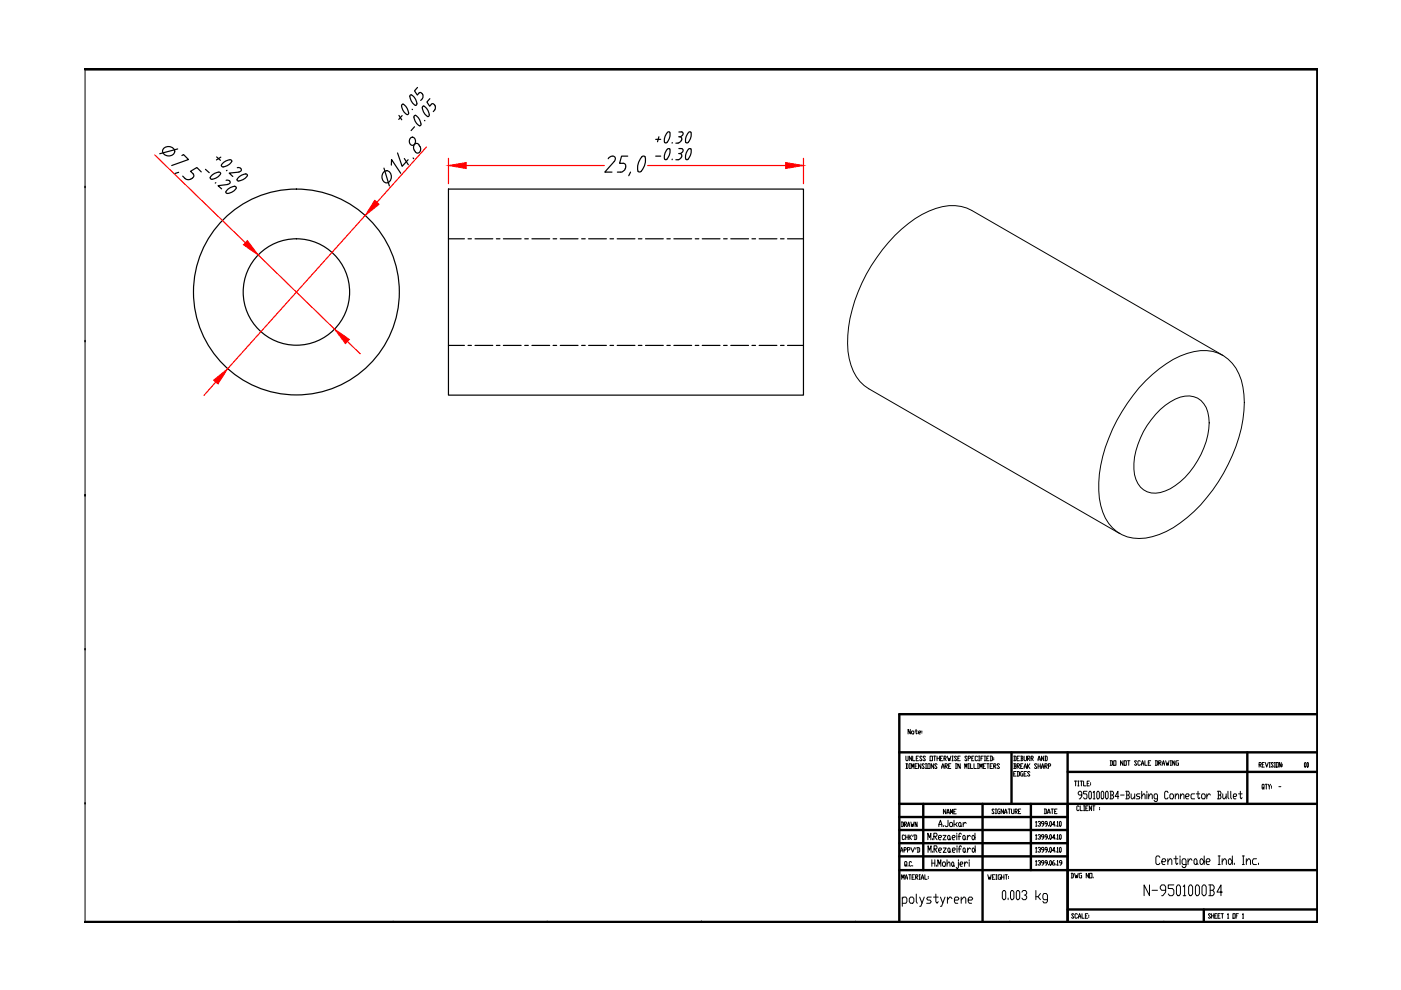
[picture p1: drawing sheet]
<svg xmlns="http://www.w3.org/2000/svg" width="297mm" height="210mm" viewBox="0 0 297 210" stroke-linecap="round" stroke-linejoin="round" font-family="sans-serif">
<!-- layer: 0 -->
<g fill="none" stroke="#000" stroke-width=".21">
<path d="M18 14.6v181M259.3 75.4l-53.3-30.8a9.7 9.7 0 0 0-9 .1 30.4 30.4 0 0 0-13.3 13.4 27.9 27.9 0 0 0-3.7 17.9 9.2 9.2 0 0 0 4.2 6.4l53.2 30.8M242.9 80.7a21.9 21.9 0 0 1 10.3-6.2 8.2 8.2 0 0 1 10 6.1 24.2 24.2 0 0 1-1.9 16 33.1 33.1 0 0 1-14 16.1 10.8 10.8 0 0 1-9.4 .7 9.3 9.3 0 0 1-4.8-7.7 29.6 29.6 0 0 1 4.8-18.4 36.7 36.7 0 0 1 5-6.6zM246 86.8a9.1 9.1 0 0 1 6.2-2.9 4.5 4.5 0 0 1 4.1 4.6 17.2 17.2 0 0 1-8.2 15.1 5.1 5.1 0 0 1-6.3-.3 7.5 7.5 0 0 1-1.3-6.4 18.5 18.5 0 0 1 5.5-10.1zM193 154.6v1l-.5-1v1M193.4 155l.4 .2-.2 .4-.3-.2zM194 155h.5M194.2 154.6v.8l.2 .2 .1-.2M194.7 155.3h.4v-.3l-.4 .2 .2 .4h.2M195.5 155v.2M195.5 155.3v.1M191.1 174.3h.3l.2 .2v.6l-.2 .2h-.3"/>
<path d="M191.2 174.3v1M191.8 174.8h.3l.1-.2-.1-.3h-.3v1M191.8 177.2l-.2-.2h-.2l-.1 .2 .1 .8 .4-.2M191.9 174.8l.3 .5M192 177v1M192 177.5h.5M192.1 160.3l.1 1 .3-.2v-.8M192.1 161.9h.3l.1 .2v.7l-.1 .1h-.3M192.2 161.9v1M192.4 175.3l.3-1 .2 1M192.4 174.9h.5M192.5 177v1"/>
<path d="M192.7 177v1M192.8 161.9h.2M192.8 162.9h.2M192.9 177.5l.4 .5M192.9 161.9v1M193.1 174.3l.2 1 .2-.5v.5l.3-1M193.1 179.7l.4 1 .4-1M193.3 177l-.6 .5M193.3 160.3v1l-.5-1v1M193.3 162.9v-1l.2 .7 .3-.7v1M193.5 160.3v1h.5M193.6 177l-.1 .4"/>
<path d="M193.8 177h.4l.2 .2v.6l-.2 .2h-.4M194 177v1M194 162.4h.3M194.2 179.7l-.1 .3M194.3 160.8h.2M194.4 174.3v1l-.4-1v1M194.5 179.7h.4l.1 .2v.6l-.1 .2h-.4M194.5 161.9h-.5v1h.5M194.6 179.7v1M194.7 160.3h-.4v1h.4M195.2 161.9v1l-.5-1v1M195.5 160.5l-.1-.2-.4 .2 .5 .6-.1 .2-.4-.2"/>
<path d="M196 162.1l-.2-.2-.3 .2 .5 .7-.2 .1-.3-.1M196.2 160.5l-.1-.2-.4 .2 .5 .6-.1 .2-.4-.2M196.2 161.9h.3M196.2 162.9h.3M196.3 161.9v1M196.7 161.9h.5v1h-.5zM196.7 178.1v-1.4l.4 .9 .3-.9v1.4M197.2 160.3h.5v1h-.5zM197.7 177.8v.3M198 161.9v1l-.6-1v1M198 160.3h.4M198 177.3h.5l.2-.2-.2-.4h-.5v1.4"/>
<path d="M198.2 160.3v1M198.2 177.3l.5 .8M198.7 162.1l-.2-.2-.3 .2 .5 .7-.2 .1-.3-.1M198.7 160.8h.5M198.7 160.3v1M199 177.6h.5l.1-.3-.1-.2h-.4l-.1 .2v.5l.1 .3h.4M199.1 175.3v-.5l.3-.9 .3 1.4M199.1 174.8h.6M199.2 160.3v1M199.4 160.8h.2M199.6 162.9l.3-1 .3 1M199.6 162.6h.6"/>
<path d="M199.9 160.3h-.5v1h.5M199.9 177.1h.7l-.7 1h.7M200 179.8h.6l-.6 .9h.6M200 175v.3M200.2 160.8l.4-.1-.1-.4h-.3v1M200.3 160.8l.3 .5M200.4 162.4h.3l.2-.1-.2-.4h-.3v1M200.5 162.4l.4 .5M200.5 171.6v1l-.5-1v1M200.8 172.6l.2-1 .3 1M200.8 172.3h.5M200.9 160.3l.2 1 .2-.5 .1 .5 .2-1"/>
<path d="M201 173.9v1.1l-.2 .3h-.3l-.1-.3M201.1 177.1l.3 .2v.5l-.1 .3-.4-.3v-.5zM201.1 179.8l.3 .2v.5l-.1 .2-.3-.2v-.5zM201.1 162.4h.3M201.4 177.8l.1 .3M201.5 174.4h.3l.2 .2v.4l-.2 .3h-.3l-.2-.3zM201.5 172.6v-1l.3 .7 .2-.7v1M201.6 161.9h-.5v1h.5M201.8 161.3h.3M201.8 160.3h.3M201.9 177.6h.5l.1-.3-.1-.2h-.3l-.2 .2v.5l.2 .3h.3M202 160.3v1"/>
<path d="M202.2 172.1h.3M202.3 173.9v1.4M202.6 161.9h.2M202.6 162.9h.2M202.6 174.8l.3 .5M202.7 161.9v1M202.7 171.6h-.5v1h.5M202.8 160.5l-.1-.2-.3 .2 .4 .6-.1 .2-.3-.2M202.9 176.7v.2M202.9 177.1v1M202.9 179.3v.3M202.9 179.8v.9"/>
<path d="M202.9 174.4l-.3 .4h-.3M203.1 160.8h.2M203.2 177.3h.5M203.4 174.4l.4 .2v.4l-.2 .3-.4-.3v-.4zM203.6 160.3h-.5v1h.5M203.6 161.9v1l-.5-1v1M203.8 175l.1 .3M203.8 176.9l-.1-.2-.4 .2v1.2M203.8 179.6l-.1-.3-.3 .3v1.1M204.2 174.4v.9M204.3 177.1l.3 .2v.5l-.1 .3-.4-.3v-.5zM204.3 179.8l.3 .2-.1 .7-.3-.2v-.5z"/>
<path d="M204.6 162.9v-1l.2 .7 .2-.7v1M204.6 177.8l.2 .3M204.9 174.6l-.3-.2-.4 .4M205 160.5l-.1-.2-.3 .2 .4 .6-.1 .2-.3-.2M205.1 177.1v1M205.1 179.8v.9M205.3 160.8l.5-.1-.1-.4h-.4v1M205.3 161.9h.2M205.3 162.9h.2M205.4 161.9v1M205.7 177.3l-.3-.2-.3 .5M205.8 161.9v1h.4"/>
<path d="M206 160.8h.2M206.2 177.1h.2l.3 .5-.3 .5-.3-.3v-.5zM206.3 179.8l.5 .5-.4 .4-.3-.2v-.5zM206.5 160.3h-.5v1h.5M206.5 161.9v1h.5M206.7 176.7v1.4M206.8 179.3v1.4M207.3 160.5l-.2-.2-.3 .2 .1 .8 .4-.2M207.3 161.9h.2M207.3 162.9h.2M207.3 161.9v1M207.5 161.3h.2"/>
<path d="M207.5 160.3h.2M207.6 160.3v1M207.7 162.9v-1l.3 .7 .2-.7v1M208 160.8h.2M208.5 160.3h-.5v1M208.5 162.4h.2M208.7 161.3h.3M208.7 160.3h.3M208.8 160.3v1M209 161.9h-.5v1h.5M209.2 160.8h.3M209.2 161.9h.5"/>
<path d="M209.5 161.9v1M209.7 160.3h-.5v1h.5M209.9 160.3h.4l.1 .2v.6l-.1 .2h-.4M209.9 162.4h.3M210.1 160.3v1M210.4 161.9h-.5v1h.5M210.7 162.4h.3l.2-.1-.2-.4h-.3v1M210.7 160.7v.1M210.7 161v.1M210.8 171.7l-.1-.2-.4 .2 .5 .7-.1 .1-.4-.1M210.8 162.4l.4 .5M211 172.5h.3"/>
<path d="M211 171.5h.3M211.2 171.5v1M211.9 162.1l-.1-.2-.4 .2 .5 .7-.1 .1-.4-.1M212 171.5h-.3l-.2 .2 .2 .8h.3v-.5h-.1M212.8 171.5v1l-.5-1v1M213 172.5l.2-1 .3 1M213 172.2h.5M213.7 171.5h.5M214 171.5v1M214.5 171.5v.9l.1 .1 .4-.1v-.9M214.9 160.3h.4l.1 .2v.6l-.1 .2h-.4M214.9 161.9h.4l.1 .2-.1 .3"/>
<path d="M214.9 164.1h.3M215.1 162.4h.2l.1 .4-.1 .1h-.4M215.1 160.3v1M215.1 161.9v1M215.2 172h.4l.1-.1-.1-.4h-.4v1M215.3 172l.4 .5M215.4 163.6h-.5v.9h.5M215.6 162.4h.4l.2-.1-.2-.4h-.4v1M215.6 163.6h.4l.2 .1v.7l-.2 .1h-.4M215.6 160.8h.3M215.8 162.4l.4 .5M215.8 163.6v.9"/>
<path d="M215.9 172h.3M216.2 160.3h-.6v1h.6M216.4 160.3h.3l.2 .2-.2 .3M216.4 171.5h-.5v1h.5M216.4 162.4h.2M216.5 160.8h.2l.2 .3-.2 .2h-.3M216.5 160.3v1M216.9 161.9h-.5v1h.5M216.9 163.6h-.4l-.1 .1 .1 .8h.4v-.4h-.2M217.1 160.3l.2 1 .3-.2v-.8M217.1 162.9l.3-1 .2 1M217.1 162.6h.5"/>
<path d="M217.1 164.1h.3M217.6 163.6h-.5v.9h.5M217.8 160.8l.6-.1-.2-.4h-.4v1M217.8 161.9v1M218 160.8l.4 .5M218 162.4l.4 .5M218.4 161.9l-.6 .5M218.4 163.7l-.4-.1-.2 .1 .6 .7-.2 .1-.4-.1M218.6 160.8l.5-.1-.2-.4h-.3v1M218.7 160.8l.4 .5M219.6 174.3l.1-.1v1M219.6 177.1l.1-.1v.9"/>
<path d="M219.6 179.8l.1-.1v1M219.6 175.2h.2M219.6 177.9h.2M219.8 162.1l-.1-.2-.4 .2 .5 .7-.1 .1-.4-.1M220.1 161.3l.2-1 .3 1M220.1 174.3l.4-.1 .1 .3-.3 .2M220.1 177.1l.4-.1 .1 .3-.3 .2M220.1 179.8l.4-.1 .1 .3-.3 .2M220.1 162.4h.5M220.1 161h.5M220.1 161.9v1M220.5 174.7l.1 .1-.1 .4-.4-.2"/>
<path d="M220.5 177.5l.1 .1-.1 .3-.4-.1M220.6 161.9v1M220.8 162.9l.3-1 .2 1M220.8 162.6h.5M221.3 160.3v1l-.5-1v1M221.3 174.7h-.4l-.1-.2 .1-.3 .4 .1v.5l-.4 .4M221.3 177.5h-.4l-.1-.2 .1-.3 .4 .1v.5l-.4 .3M221.4 171.5h.4l.1 .2v.7l-.5 .1M221.5 160.3h.4l.1 .2v.6l-.1 .2h-.4M221.5 162.4h.4l.1-.1-.1-.4h-.4v1M221.5 171.5v1M221.7 160.3v1"/>
<path d="M221.7 162.4l.3 .5M222 174.7h-.3l-.1-.2 .1-.3 .3 .1v.5l-.3 .4M222 177.5h-.3l-.1-.2 .1-.3 .3 .1v.5l-.3 .3M222.1 172.5l.3-1 .2 1M222.1 172.2h.5M222.3 162.4h.3l.2-.1-.2-.4h-.3v1M222.3 175v.2M222.3 177.8v.1M222.7 174.2l.2 .1-.1 .9-.3-.2zM222.7 177l.2 .1-.1 .8-.3-.1zM222.7 179.7l.2 .1-.1 .9-.3-.2zM222.9 171.5h.5"/>
<path d="M223.1 171.5v1M223.6 172h.3M223.6 174.8h-.5l.4-.6v1M223.6 177.6h-.5l.4-.6v.9M223.9 175v.2M223.9 177.8v.1M224.1 171.5h-.5v1h.5M224.2 174.3v-.1v1M224.2 177.1v-.1v.9M224.2 179.8v-.1v1M224.2 175.2h.2M224.2 177.9h.2"/>
<path d="M224.7 174.2l.3 .1-.1 .9-.3-.2zM224.7 177l.3 .1-.1 .8-.3-.1zM224.7 179.7l.3 .1-.1 .9-.3-.2zM227.8 165.6h.5M228 165.6v1M228.5 165.6h.3M228.5 166.6h.3M228.6 165.6v1M228.8 171l-.2-.1-.3 .1v.7l.1 .2 .4-.2M229 170.9v1h.5M229 165.6h.5M229.3 165.6v1"/>
<path d="M229.4 168.6h-.6l-.2-.3 .2-.5h.4l.2 .3v.8l-.4 .5h-.2M229.7 165.6v1h.6M229.7 170.9h.3M229.7 171.9h.3M229.9 170.9v1M230.2 171.4h.3M230.5 167.8h-.8v.5h.6l.2 .3v.5l-.2 .3h-.4l-.2-.3M230.5 166.1h.3M230.7 170.9h-.5v1h.5M231 165.6h-.5v1h.5M231 167.8h.2l.2 .3v1l-.2 .3h-.2l-.2-.3v-1zM231.2 165.9v.2"/>
<path d="M231.2 166.3v.2M231.4 170.9v1l-.4-1v1M231.7 170.9h.5M231.8 168.1l.2-.3v1.6M231.8 169.4h.4M231.9 170.9v1M232.7 167.8h.2l.2 .3v1l-.2 .3h-.2l-.2-.3v-1zM233.1 171.2v.2M233.1 171.5v.2M233.6 167.8h.2l.2 .3v1l-.2 .3h-.2l-.1-.3v-1zM234.6 167.8h.2l.2 .3v1l-.2 .3h-.2l-.2-.3v-1zM235.3 167.8h.6l.2 .3-.2 .5"/>
<path d="M235.4 161.3l.5 .1v.7l-.1 .2h-.4M235.5 168.6h.4l.2 .5-.2 .3h-.6M235.5 161.3v1M235.5 167.8v1.6M236.1 161.3h.5v1h-.5zM237.2 168.9h-.8l.6-1.1v1.6M237.6 168.6h.7M238.1 161.3v1l-.5-1v1M238.3 161.3h.5v1h-.5zM238.7 167.8h.6l.1 .3-.1 .5M238.9 168.6h.4l.1 .5-.1 .3h-.6M238.9 167.8v1.6"/>
<path d="M239.1 161.3h.5M239.3 161.3v1M239.8 168.3v.8l.2 .3h.2l.4-.5M240.6 168.3v1.1M241 161.4l-.1-.1-.4 .1 .5 .7-.1 .2-.4-.2M241.7 168.3h-.6l-.2 .3 .2 .3h.4l.2 .2-.2 .3h-.6M241.8 161.4l-.2-.1-.3 .1 .1 .9 .4-.2M242 162.3l.2-1 .3 1M242 161.9h.5M242.1 168.9l.3-.6h.2l.2 .3v.8M242.1 167.8v1.6M242.7 161.3v1h.5"/>
<path d="M243.2 167.8v.3M243.2 168.3v1.1M243.5 161.8h.2M243.5 168.9l.4-.6h.2l.2 .3v.8M243.5 168.3v1.1M244 161.3h-.5v1h.5M244.9 161.3l.5 .1v.7l-.1 .2h-.4M245.1 161.3v1M245.4 169.4h-.5l-.2-.3v-.5l.2-.3h.3l.2 .3v1.1l-.2 .2h-.3l-.2-.2M245.7 161.8h.3l.2-.4-.5-.1v1M245.8 161.8l.4 .5M246.4 162.3l.3-1 .2 1"/>
<path d="M246.4 161.9h.5M247.1 161.3l.3 1 .1-.5 .2 .5 .2-1M247.7 168.1l-.2-.3h-.4l-.2 .3v1l.2 .3h.4l.2-.3M248.1 161.3h.3M248.1 162.3h.3M248.2 168.3h.4l.2 .3v.5l-.2 .3h-.4l-.2-.3v-.5zM248.2 161.3v1M249.1 161.3v1l-.5-1v1M249.2 168.9l.3-.6h.2l.2 .3v.8M249.2 168.3v1.1M249.9 161.3l-.6 .1 .2 .9h.4v-.5h-.2M250.3 168.9l.4-.6h.1l.2 .3v.8"/>
<path d="M250.3 168.3v1.1M251.4 168.9h.6l.1-.3-.1-.3h-.4l-.2 .3v.5l.2 .3h.4M253.3 168.3h-.6l-.2 .3v.5l.2 .3h.6M253.6 168.3h.8M254 167.8v1.3l.2 .3 .2-.3M254.9 168.3h.4l.2 .3v.5l-.2 .3h-.4l-.1-.3v-.5zM255.9 168.3v1.1M256.6 168.6l-.1-.3h-.3l-.3 .6M258.1 167.8h.6l.2 .3-.2 .5M258.3 168.6h.4l.2 .5-.2 .3h-.6M258.3 167.8v1.6M259.2 168.3v.8l.2 .3h.2l.4-.5"/>
<path d="M260 168.3v1.1M260.4 167.8v1.3l.2 .3M260.9 167.8v1.3l.2 .3M261.5 168.9h.5l.2-.3-.2-.3h-.3l-.2 .3v.5l.2 .3h.3M262.6 168.3h.8M263 167.8v1.3l.1 .3 .3-.3M267 162.1l.4-.1-.1-.3h-.3v.9M267.1 162.1l.3 .5M267.6 162.1h.2M267.8 167l.1 .1-.2 .2-.1-.8 .1-.2h.2l.1 1M268.1 161.7h-.5v.9h.5M268.2 166.3h.5"/>
<path d="M268.3 161.7l.3 .9 .3-.9M268.5 166.3v1M268.9 166.3l.2 1M269.1 162.6h.2M269.1 161.7h.2M269.2 161.7v.9M269.4 166.3l-.3 .5M269.6 166.6v.2M269.6 167v.1M270 161.8l-.1-.1h-.3l-.1 .1 .5 .7-.1 .1h-.3l-.1-.1M270.2 162.6h.2M270.2 161.7h.2"/>
<path d="M270.3 161.7v.9M270.6 161.7h.4v.9h-.4zM271.1 166.8h.5M271.7 161.7v.9l-.5-.9v.9M271.9 162v.1M271.9 162.3v.2M276.7 161.7l.2 .1-.1 .8-.2-.1zM277.2 161.7l.2 .1-.1 .8-.2-.1zM190.9 180.7l.3-1 .2 1M190.9 180.4h.5M191.2 186.4v-.9l.2 .6 .3-.6v.9M191.3 190.5l.3-.3h.5l.2 .3v.7l-.2 .3h-.8"/>
<path d="M191.3 190.2v2M191.7 180.2h.3l.2-.2-.2-.3h-.3v1M191.9 186.4l.3-.9 .2 .9M191.9 186.1h.5M192 183.3l.2 .2-.3 .1v-.9l.4 .1-.1 .7 .1 .1M192.4 180.2h.4l.1-.2-.1-.3h-.4v1M192.5 183.5v.1M192.7 185.5h.4M192.9 185.5v.9M193 190.2h.5l.3 .3v.7l-.3 .3h-.5l-.2-.3v-.7zM193.3 182.8l-.2-.1-.3 .1v.7l.1 .1 .4-.1M193.4 186h.2"/>
<path d="M193.5 183.5v.1M193.9 185.5h-.5v.9h.5M194.1 186h.4l.1-.2-.1-.3h-.4v.9M194.2 186l.4 .4M194.3 189.6v1.6l.2 .3M194.9 185.5h.2M194.9 186.4h.2M195 185.5v.9M195 190.2l.5 1.3M195.3 186.4l.3-.9 .2 .9M195.3 186.1h.5M196 190.2l-.8 2h-.2"/>
<path d="M196.1 185.5v.9h.5M196.8 180.7v-1.4l.3 1 .3-1v1.4M196.8 185.8v.2M196.8 186.1v.2M197.4 190.2h-.7l-.2 .3 .2 .3h.5l.2 .4-.2 .3h-.7M197.6 182.3v1.4M197.6 183h.6M197.7 180.5v.2M197.9 190.2h1M198 180h.5l.2-.2-.2-.5h-.5v1.4M198.2 182.3v1.4M198.2 180l.5 .7"/>
<path d="M198.4 189.6v1.6l.3 .3 .2-.3M198.5 183.4v.3M198.8 183.7v-1.4l.4 .9 .3-.9v1.4M199 180.3h.5l.1-.3-.1-.2h-.3l-.2 .2v.5l.2 .2h.3M199.4 190.2l.5 1.3M200 182.8h.3l.1 .2-.1 .7h-.3l-.2-.3zM200.4 190.2l-.8 2h-.2M200.8 183.2l.5-.4 .1 .2v.7M200.8 182.3v1.4M200.9 190.2v1.3M201.4 180.5l.2 .2M201.8 190.5l-.2-.3h-.3l-.4 .6"/>
<path d="M201.9 180.3h.5l.2-.3-.2-.2h-.3l-.2 .2 .2 .7h.3M201.9 182.8l.3 .2-.1 .7-.3-.3zM202.2 183.4l.2 .3M202.4 190.8h.7l.2-.3-.2-.3h-.5l-.2 .3v.7l.2 .3h.5M203.2 182.8v1.1l-.2 .3-.3-.3M203.2 180h.5M203.2 182.3v.2M203.5 183.2h.5l.2-.2-.2-.2h-.3l-.2 .2 .2 .7h.3M203.8 190.8l.5-.6h.3l.2 .3v1M203.8 190.2v1.3M204.5 182.8v.9M204.6 180.5l.2 .2"/>
<path d="M205.1 183l-.3-.2-.3 .4M205.3 190.8h.7l.2-.3-.2-.3h-.5l-.2 .3v.7l.2 .3h.5M205.5 182.3v.2M205.5 182.8v.9M205.8 180l-.3-.2-.4 .5M209.4 185.5l.3 .9 .1-.4 .1 .4 .2-.9M210.4 186h.3M210.9 185.5h-.5v.9h.5M211.2 185.5h.2M211.2 186.4h.2M211.2 185.5v.9M212.1 185.5h-.3l-.2 .1 .2 .8h.3v-.4h-.1"/>
<path d="M212.3 186h.6M212.3 185.5v.9M212.8 188.8h.2l.2 .3v1.3l-.2 .4h-.2l-.3-.4v-1.3zM212.9 185.5v.9M213.1 185.5h.5M213.4 185.5v.9M213.7 190.4v.4M213.8 185.8v.2M213.8 186.1v.2M214.5 188.8h.2l.3 .3v1.3l-.3 .4h-.2l-.3-.4v-1.3zM215.7 188.8h.2l.3 .3v1.3l-.3 .4h-.2l-.2-.4v-1.3zM216.7 189.1l.2-.3h.5l.3 .3v.3l-.3 .4h-.2"/>
<path d="M217.4 189.8l.3 .3v.3l-.3 .4h-.5l-.2-.4M219.6 182.6l.1-.1v.9M219.6 183.4h.2M219.6 180.7h.2M219.6 188.8v2M220.1 182.6l.4-.1 .1 .3-.3 .2M220.1 190.1l.5 .7M220.5 183l.1 .1-.1 .3-.4-.1M220.5 180.2l.1 .1-.1 .4-.4-.2M220.6 189.4l-.5 .7h-.5M221.3 183h-.4l-.1-.2 .1-.3 .4 .1v.5l-.4 .3M221.3 180.2h-.4l-.1-.2 .1-.3 .4 .1v.5l-.4 .4"/>
<path d="M222 183h-.3l-.1-.2 .1-.3 .3 .1v.5l-.3 .3M222 180.2h-.3l-.1-.2 .1-.3 .3 .1v.5l-.3 .4M222.1 190.8h-.8l-.2-.4v-.6l.2-.4h.5l.3 .4v1.3l-.3 .3h-.5l-.2-.3M222.3 180.5v.2M222.3 183.3v.1M222.7 182.5l.2 .1-.1 .8-.3-.1zM223.5 182.5l-.4 .3v.5l.4 .1 .1-.3-.5-.1M223.6 180.3h-.5l.4-.6v1M223.9 180.5v.2M223.9 183.3v.1M224.2 182.6v-.1v.9M224.2 183.4h.2"/>
<path d="M224.2 180.7h.2M225.1 183h-.4l-.1-.2 .1-.3 .4 .1v.5l-.4 .3M227.1 185.2h.4l.1 .1v.7l-.1 .1h-.4M227.2 185.2v.9M227.7 193.9l-.2-.2-.3 .2 .5 .6-.2 .2-.3-.2M227.8 185.2l.3 .9 .1-.5 .1 .5 .3-.9M228.4 193.9l-.1-.2-.4 .2 .1 .8 .4-.2M228.6 194.7l.3-1 .3 1M228.6 194.4h.6M229.3 185.2h-.4l-.1 .1 .1 .8h.4v-.5h-.1M229.4 193.7v1h.5M230.1 194.2h.3"/>
<path d="M230.6 193.7h-.5v1h.5M230.8 185.2v.9l-.5-.9v.9M230.8 194v.2M230.8 194.4v.1M231 185.2h.5v.9h-.5zM231.8 186v.1M243.7 187.6v2.3l-1.1-2.3v2.3M244.3 188.8h1.1M245.9 181.8l-.2-.3h-.4l-.2 .3v1.2l.2 .3h.4l.2-.3M246.3 182.7h.7l.2-.3-.2-.3h-.5l-.2 .3v.6l.2 .3h.5M247.1 188.8h-.8l-.3-.4v-.4l.3-.4h.5l.3 .4v1.1l-.6 .8h-.2M247.6 182.7l.4-.6h.2l.3 .3v.9"/>
<path d="M247.6 182.1v1.2M248.9 187.6h-1.2v.8h.9l.3 .4v.7l-.3 .4h-.6l-.3-.4M248.9 182.1h.8M249.3 181.5v1.5l.2 .3 .2-.3M249.7 187.6h.3l.3 .4v1.5l-.3 .4h-.3l-.3-.4v-1.5zM250.2 181.5v.3M250.2 182.1v1.2M250.9 188l.3-.4v2.3M250.9 189.9h.5M251.5 183.3h-.7l-.2-.3v-.6l.2-.3h.4l.3 .3v1.2l-.3 .3h-.4l-.2-.3M251.9 182.1v1.2M252.3 187.6h.3l.3 .4v1.5l-.3 .4h-.3l-.3-.4v-1.5z"/>
<path d="M252.7 182.4l-.2-.3h-.2l-.4 .6M253.4 182.1h.2l.2 .3v.6l-.2 .3h-.2l-.2-.3v-.6zM253.7 187.6h.3l.3 .4v1.5l-.3 .4h-.3l-.3-.4v-1.5zM253.8 183l.2 .3M254.6 182.1h.2l.5 .6-.5 .6h-.2l-.2-.3v-.6zM255.1 187.6h.3l.3 .4v1.5l-.3 .4h-.3l-.3-.4v-1.5zM255.3 181.5v1.8M255.7 182.7h.7l.2-.3-.2-.3h-.5l-.2 .3v.6l.2 .3h.5M256.3 187.6h.8l.3 .4v.4l-.3 .4M256.6 188.8h.5l.3 .3v.4l-.3 .4h-.8M256.6 187.6v2.3M256.7 193.9l-.2-.2-.3 .2 .5 .6-.2 .2-.3-.2"/>
<path d="M256.9 194.2h.4M256.9 193.7v1M257.3 193.7v1M257.6 194.2h.2M258 193.7h-.4v1h.4M258.2 194.2h.3M258.3 181.5h.4M258.3 183.3h.4M258.5 181.5v1.8M258.7 193.7h-.5v1h.5M258.9 193.7h.5M259.1 182.7l.4-.6h.3l.2 .3v.9"/>
<path d="M259.1 182.1v1.2M259.2 189.1h-1.2l.9-1.5v2.3M259.2 193.7v1M260.3 193.9l.1-.2v1M260.3 194.7h.2M260.6 182.1h.3l.4 .6-.4 .6h-.3l-.2-.3v-.6zM261.3 181.5v1.8M261.4 193.7h.5v1h-.5zM261.7 183v.3M262.1 194.2h.2M262.6 193.7h-.5v1M263.4 181.5h.4"/>
<path d="M263.4 183.3h.4M263.4 193.9l.2-.2v1M263.4 194.7h.3M263.6 181.5v1.8M264.2 182.7l.5-.6h.2l.2 .3v.9M264.2 182.1v1.2M266.4 182.1h-.6l-.2 .3v.6l.2 .3h.6M266.8 183v.3"/>
</g>
<g fill="none" stroke="#000" stroke-width=".25">
<path d="M88.5 18.5l-.6 .8 .6 .9 .3-.4M88.8 19.7l.4-.1 .2 .2M89.5 19.8l.1 .3M34.7 31.4a1.38 1.38 0 0 1 2.3 .7 1.34 1.34 0 0 1-1.3 1 1.34 1.34 0 0 1-1.2-1.1zM37.7 31.6l-3.8 1M37.9 36.5l-.8 .3M38.6 33l.3-.2 1.1 1-3.6 1.3M38.7 37.3a1.29 1.29 0 0 0 1.7 .7M40.8 37.8l-.3 .2M42.7 36.4l-1-.9-1.3 .8 .5 .5a.55 .55 0 0 1-.1 1M43.6 35.9l.8 .7M44.5 37.7a2.12 2.12 0 0 1 2.2-1.1l.1 .1a1.95 1.95 0 0 1-2.1 1.2l-.1-.2"/>
<path d="M45.8 38.7l-.2 .1M45.9 33.3l.8 .7M46.8 33.3l-.9 .6M47 35.1v.2l.3 .1M47.9 38.2l.8 .2M48.1 36.1l-.1 .1M48.3 39.1l-2.1 .3 .8 .6M48.7 38.3l.1 .5-.5 .3M49.1 34.2v-.2a2.01 2.01 0 0 0-2.2 1M49.1 34.2a2.4 2.4 0 0 1-1.8 1.2M50.1 39.8l-.1-.2a1.98 1.98 0 0 0-2.1 1.1M50.1 39.8a2.12 2.12 0 0 1-2.1 1.1l-.1-.2"/>
<path d="M50.3 35.6l.7 .1M51 35.7l.2 .3-.3 .4-2.3 .3 .8 .7M52.1 36.9l.3 .1v.2M52.1 36.9a2.08 2.08 0 0 0-1.8 1.3v.1a2.18 2.18 0 0 0 2.2-1.1M81.4 36.4a1.09 1.09 0 0 1 1.3 .2 1.09 1.09 0 0 1 .2 1.3 1 1 0 0 1-1.2 .9 1 1 0 0 1-.7-1.3zM81.4 35.6l1.2 3.8M83 35v-1.2l2 2.9M84.3 32.4l1 2.9 1.2-1.4M84.6 24.5l.6 .9M85.3 24.5l-.8 .8M85.4 22.1a2.4 2.4 0 0 1 1.2 1.8M85.5 22.1l-.3 .1a1.95 1.95 0 0 0 1.2 2.1l.3-.4"/>
<path d="M85.7 33.6l.9 1.3M86.9 20.5a2.52 2.52 0 0 0 1.2 1.8M87 29.3a.65 .65 0 0 1 .8-.1 .65 .65 0 0 1 .3 .8 .68 .68 0 0 1-.7 .8 .68 .68 0 0 1-.6-.9zM87.2 20.1l-.2 .1-.1 .3M87.2 20.1a2.12 2.12 0 0 1 1.1 2.2h-.2M87.4 23.2h.1M87.6 33.5l.1 .2M87.9 26.9l-.7 .8M88.1 24.4a2.25 2.25 0 0 1 1.1 2.2l-.1 .1a2.08 2.08 0 0 1-1.3-1.9M88.1 24.5l-.2 .1-.1 .3M88.8 30.7a.88 .88 0 0 1 .4 1.1 .88 .88 0 0 1-1 .6l-.4-.6M88.8 30.7a.64 .64 0 0 0-.8-.2 .64 .64 0 0 0-.3 .7l.1 .6"/>
<path d="M89.6 20.9l-.4 .4M89.6 20l.1 .6-.2 .3M89.8 22.5a2.12 2.12 0 0 1 1.1 2.1l-.2 .1a2.4 2.4 0 0 1-1.2-1.8M89.9 22.5l-.3 .1-.1 .3M90 25.5l.1 .1M91.1 20.9l-.6 .7 .6 .9 .3-.4M91.4 22.1l.5-.1 .2 .2M92.1 22.2a.9 .9 0 0 1 .1 1.1M92.2 23.3l-.3 .4M129.8 33.1l-.5 .2-.4 .4M129.9 33.1a.63 .63 0 0 1 .6 .4 .63 .63 0 0 1-.3 .7l-2 2.3h1.6M130.9 36.5h.7"/>
<path d="M132.1 34.6a.55 .55 0 0 1 .5 .8M132.6 35.7a1.07 1.07 0 0 1-1 .8M132.7 35.4l-.1 .4M133.1 33.1h-1.3l-.4 1.5h.7M133.7 36.5l-.4 .8M136.8 33.3a3.5 3.5 0 0 1-.8 3M136.8 33.3l-.3-.2a2.83 2.83 0 0 0-1.1 3.3l.6-.1M139 29.5h1.1M139 33.1h1.1M139.7 29l-.3 1.1M141.4 30.2l-.2 .1-.3-.1M141.4 33.7l-.2 .2-.3-.2"/>
<path d="M141.5 28.1a2.52 2.52 0 0 0-.6 2.1M141.5 31.6a2.52 2.52 0 0 0-.6 2.1M141.5 28.1l.3-.2 .2 .2a2.41 2.41 0 0 1-.6 2.1M142 31.6a2.4 2.4 0 0 1-.6 2.1M142 31.6l-.2-.1-.3 .1M142.5 30.2v.2M142.5 33.7v.2M143.3 30.4h.5M143.3 33.9h.5M143.9 31.5l.8 .1a.68 .68 0 0 1-.1 .7 .68 .68 0 0 1-.7 .3M143.9 28h.5M144.2 29l.3 .3v.5"/>
<path d="M144.2 32.6l.3 .2v.3M144.4 29.8l-.4 .4-.2 .1M144.4 33.3l-.4 .5-.2 .1M144.4 27.9l.3 .1a.68 .68 0 0 1-.1 .8 .68 .68 0 0 1-.7 .2M144.6 33.1l-.1 .3M145.4 30.2l.2 .1a2.01 2.01 0 0 0 .8-2.3l-.1-.1a2.09 2.09 0 0 0-.9 2.3M146.5 31.6a2.26 2.26 0 0 1-.9 2.3l-.2-.2M146.5 31.6l-.2-.1a1.95 1.95 0 0 0-.9 2.2M95.1 40.1h75.2v43.7h-75.2zM95.1 50.6h3.4M99.2 50.6h.7M100.7 50.6h3.8"/>
<path d="M105.2 50.6h.8M106.7 50.6h3.8M111.3 50.6h.7M112.8 50.6h3.7M117.3 50.6h.7M118.8 50.6h3.8M123.3 50.6h.8M124.8 50.6h3.8M129.3 50.6h.8M130.9 50.6h3.7M135.3 50.6h.8M136.9 50.6h3.7"/>
<path d="M141.4 50.6h.7M142.9 50.6h3.7M147.4 50.6h.8M148.9 50.6h3.8M153.4 50.6h.8M154.9 50.6h3.8M159.4 50.6h.8M161 50.6h3.7M165.5 50.6h.7M167 50.6h3.3M95.1 73.2h3.4M99.2 73.2h.7"/>
<path d="M100.7 73.2h3.8M105.2 73.2h.8M106.7 73.2h3.8M111.3 73.2h.7M112.8 73.2h3.7M117.3 73.2h.7M118.8 73.2h3.8M123.3 73.2h.8M124.8 73.2h3.8M129.3 73.2h.8M130.9 73.2h3.7M135.3 73.2h.8"/>
<path d="M136.9 73.2h3.7M141.4 73.2h.7M142.9 73.2h3.7M147.4 73.2h.8M148.9 73.2h3.8M153.4 73.2h.8M154.9 73.2h3.8M159.4 73.2h.8M161 73.2h3.7M165.5 73.2h.7M167 73.2h3.3"/>
<circle cx="62.8" cy="61.9" r="21.8"/>
<circle cx="62.8" cy="61.9" r="11.3"/>
</g>
<path d="M32.8 32.9l19.2 18.6M90.4 31.2l-10.5 11.7M95.1 33.6v5.3M98.8 35.1h29.3M137.3 35.1h29.3M170.3 33.6v5.3M54.7 54.1l16.3 15.7M77.4 45.7l-29.1 32.5M73.7 72.4l2.7 2.6M45.8 81l-2.5 2.8" fill="none" stroke="#f00" stroke-width=".25"/>
<g fill="#f00" stroke="#f00" stroke-width=".21">
<path d="M45.3 80.6l3-2.4-2.1 3.2z"/>
<path d="M79.5 42.5l.9 .8-3 2.4z"/>
<path d="M71 69.8l3.1 2.2-.9 .9z"/>
<path d="M52.5 51l2.2 3.1-3.1-2.2z"/>
<path d="M95.1 35.1l3.7-.6v1.2z"/>
<path d="M166.6 34.5l3.7 .6-3.7 .6z"/>
</g>
<g fill="none" stroke="#000" stroke-width=".51">
<path d="M190.7 159.5h88.7M214.5 159.5v10.9M226.4 159.5v36.1M264.5 159.5v10.9M279.4 151.4h-88.7v44.1M190.7 170.4h88.7M190.7 178.8h35.7M190.7 176h35.7M190.7 173.2h35.7M195.7 170.4v14.1M208.3 170.4v25.1M218.6 170.4v14.1"/>
<path d="M226.4 163.7h53M190.7 184.5h88.7M190.7 181.6h35.7M226.4 192.8h53M255.2 192.8v2.8"/>
</g>
<path d="M18 14.6h261.4v181h-261.4" fill="none" stroke="#000" stroke-width=".72"/>
<g fill="#000">
<circle cx="50.7" cy="14.6" r=".17"/>
<circle cx="83.4" cy="14.6" r=".17"/>
<circle cx="116" cy="14.6" r=".17"/>
<circle cx="148.7" cy="14.6" r=".17"/>
<circle cx="181.4" cy="14.6" r=".17"/>
<circle cx="214.1" cy="14.6" r=".17"/>
<circle cx="246.8" cy="14.6" r=".17"/>
<circle cx="18" cy="39.8" r=".17"/>
<circle cx="279.4" cy="39.8" r=".17"/>
<circle cx="18" cy="72.4" r=".17"/>
<circle cx="279.4" cy="72.4" r=".17"/>
<circle cx="18" cy="105.1" r=".17"/>
<circle cx="279.4" cy="105.1" r=".17"/>
<circle cx="18" cy="137.8" r=".17"/>
<circle cx="279.4" cy="137.8" r=".17"/>
<circle cx="18" cy="170.4" r=".17"/>
<circle cx="279.4" cy="170.4" r=".17"/>
<circle cx="50.7" cy="195.6" r=".17"/>
<circle cx="83.4" cy="195.6" r=".17"/>
<circle cx="116" cy="195.6" r=".17"/>
<circle cx="148.7" cy="195.6" r=".17"/>
<circle cx="181.4" cy="195.6" r=".17"/>
<circle cx="214.1" cy="195.6" r=".17"/>
<circle cx="246.8" cy="195.6" r=".17"/>
</g>
</svg>
